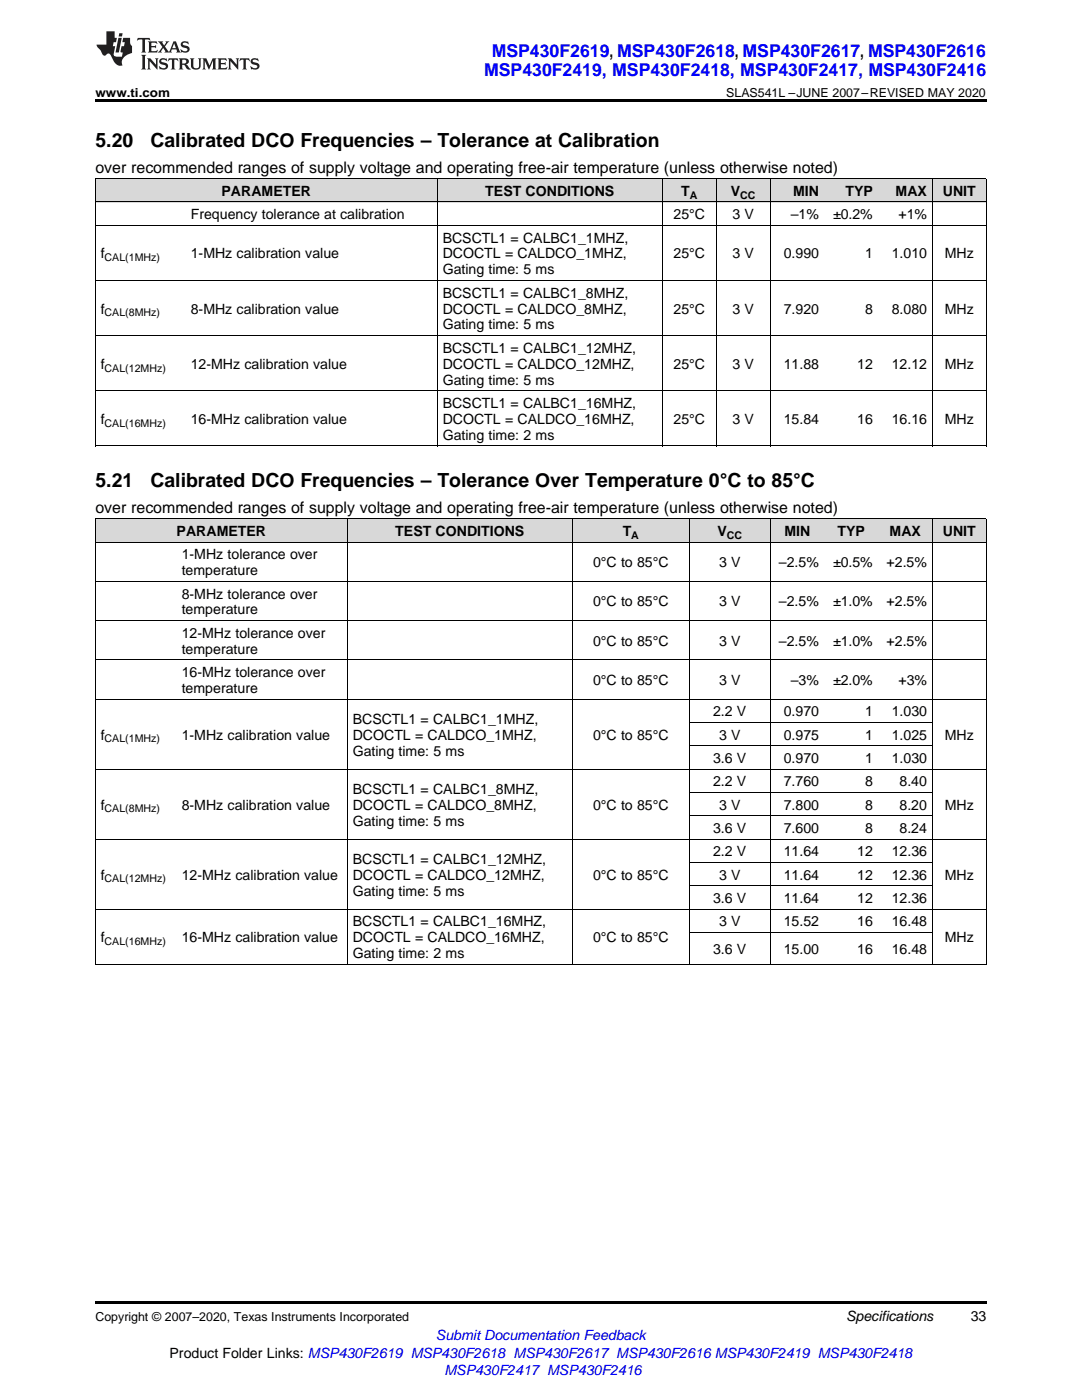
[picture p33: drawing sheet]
<svg xmlns="http://www.w3.org/2000/svg" width="216mm" height="279mm" viewBox="0 0 216 279" stroke-linecap="round" stroke-linejoin="round" font-family="sans-serif">
<defs><g id="words">
<g font-size="3.9">
<text x="19" y="29.3">5.20</text>
<text x="30" y="29.3">Calibrated DCO Frequencies – Tolerance at Calibration</text>
<text x="19" y="97.2">5.21</text>
<text x="30" y="97.2">Calibrated DCO Frequencies – Tolerance Over Temperature 0°C to 85°C</text>
</g>
<g font-size="3.5" fill="#00f">
<text x="98.1" y="11.3">MSP430F2619, MSP430F2618, MSP430F2617, MSP430F2616</text>
<text x="96.6" y="15.2">MSP430F2419, MSP430F2418, MSP430F2417, MSP430F2416</text>
</g>
<g font-size="3.2">
<text x="19" y="34.4">over recommended ranges of supply voltage and operating free-air temperature (unless otherwise noted)</text>
<text x="19" y="102.3">over recommended ranges of supply voltage and operating free-air temperature (unless otherwise noted)</text>
</g>
<g font-size="2.8">
<text x="44.2" y="39.1">PARAMETER</text>
<text x="96.8" y="39.1">TEST CONDITIONS</text>
<text x="135.9" y="39.1">T</text>
<text x="145.8" y="39.1">V</text>
<text x="158.3" y="39.1">MIN</text>
<text x="168.7" y="39.1">TYP</text>
<text x="178.7" y="39.1">MAX</text>
<text x="188.1" y="39.1">UNIT</text>
<text x="38.1" y="43.7">Frequency tolerance at calibration</text>
<text x="134.4" y="43.7">25°C</text>
<text x="146.2" y="43.7">3 V</text>
<text x="157.8" y="43.7">–1%</text>
<text x="166.2" y="43.7">±0.2%</text>
<text x="179.3" y="43.7">+1%</text>
<text x="20.1" y="51.6">f</text>
<text x="38.1" y="51.6">1-MHz calibration value</text>
<text x="88.3" y="48.4">BCSCTL1 = CALBC1_1MHZ,</text>
<text x="88.3" y="51.6">DCOCTL = CALDCO_1MHZ,</text>
<text x="134.4" y="51.6">25°C</text>
<text x="146.2" y="51.6">3 V</text>
<text x="156.4" y="51.6">0.990</text>
<text x="172.6" y="51.6">1</text>
<text x="177.9" y="51.6">1.010</text>
<text x="188.5" y="51.6">MHz</text>
<text x="88.3" y="54.8">Gating time: 5 ms</text>
<text x="88.3" y="59.4">BCSCTL1 = CALBC1_8MHZ,</text>
<text x="20.1" y="62.6">f</text>
<text x="38.1" y="62.6">8-MHz calibration value</text>
<text x="88.3" y="62.6">DCOCTL = CALDCO_8MHZ,</text>
<text x="88.3" y="65.8">Gating time: 5 ms</text>
<text x="134.4" y="62.6">25°C</text>
<text x="146.2" y="62.6">3 V</text>
<text x="156.4" y="62.6">7.920</text>
<text x="172.6" y="62.6">8</text>
<text x="177.9" y="62.6">8.080</text>
<text x="188.5" y="62.6">MHz</text>
<text x="88.3" y="70.4">BCSCTL1 = CALBC1_12MHZ,</text>
<text x="20.1" y="73.6">f</text>
<text x="38.1" y="73.6">12-MHz calibration value</text>
<text x="88.3" y="73.6">DCOCTL = CALDCO_12MHZ,</text>
<text x="88.3" y="76.8">Gating time: 5 ms</text>
<text x="134.4" y="73.6">25°C</text>
<text x="146.2" y="73.6">3 V</text>
<text x="156.4" y="73.6">11.88</text>
<text x="171.1" y="73.6">12</text>
<text x="177.9" y="73.6">12.12</text>
<text x="188.5" y="73.6">MHz</text>
<text x="88.3" y="81.4">BCSCTL1 = CALBC1_16MHZ,</text>
<text x="20.1" y="84.6">f</text>
<text x="38.1" y="84.6">16-MHz calibration value</text>
<text x="88.3" y="84.6">DCOCTL = CALDCO_16MHZ,</text>
<text x="88.3" y="87.8">Gating time: 2 ms</text>
<text x="134.4" y="84.6">25°C</text>
<text x="146.2" y="84.6">3 V</text>
<text x="156.4" y="84.6">15.84</text>
<text x="171.1" y="84.6">16</text>
<text x="177.9" y="84.6">16.16</text>
<text x="188.5" y="84.6">MHz</text>
<text x="35.2" y="107">PARAMETER</text>
<text x="78.9" y="107">TEST CONDITIONS</text>
<text x="124.2" y="107">T</text>
<text x="143.2" y="107">V</text>
<text x="156.5" y="107">MIN</text>
<text x="167.1" y="107">TYP</text>
<text x="177.5" y="107">MAX</text>
<text x="188.1" y="107">UNIT</text>
<text x="36.3" y="111.6">1-MHz tolerance over</text>
<text x="118.4" y="113.2">0°C to 85°C</text>
<text x="143.5" y="113.2">3 V</text>
<text x="155.4" y="113.2">–2.5%</text>
<text x="166.2" y="113.2">±0.5%</text>
<text x="176.9" y="113.2">+2.5%</text>
<text x="36.3" y="114.8">temperature</text>
<text x="36.3" y="119.5">8-MHz tolerance over</text>
<text x="36.3" y="122.6">temperature</text>
<text x="118.4" y="121">0°C to 85°C</text>
<text x="143.5" y="121">3 V</text>
<text x="155.4" y="121">–2.5%</text>
<text x="166.2" y="121">±1.0%</text>
<text x="176.9" y="121">+2.5%</text>
<text x="36.3" y="127.3">12-MHz tolerance over</text>
<text x="36.3" y="130.5">temperature</text>
<text x="118.4" y="128.9">0°C to 85°C</text>
<text x="143.5" y="128.9">3 V</text>
<text x="155.4" y="128.9">–2.5%</text>
<text x="166.2" y="128.9">±1.0%</text>
<text x="176.9" y="128.9">+2.5%</text>
<text x="36.3" y="135.1">16-MHz tolerance over</text>
<text x="118.4" y="136.7">0°C to 85°C</text>
<text x="143.5" y="136.7">3 V</text>
<text x="157.8" y="136.7">–3%</text>
<text x="166.2" y="136.7">±2.0%</text>
<text x="179.3" y="136.7">+3%</text>
<text x="36.3" y="138.3">temperature</text>
<text x="142.3" y="142.9">2.2 V</text>
<text x="156.4" y="142.9">0.970</text>
<text x="172.6" y="142.9">1</text>
<text x="177.9" y="142.9">1.030</text>
<text x="20.1" y="147.6">f</text>
<text x="36.3" y="147.6">1-MHz calibration value</text>
<text x="70.4" y="144.4">BCSCTL1 = CALBC1_1MHZ,</text>
<text x="70.4" y="147.6">DCOCTL = CALDCO_1MHZ,</text>
<text x="118.4" y="147.6">0°C to 85°C</text>
<text x="143.5" y="147.6">3 V</text>
<text x="156.4" y="147.6">0.975</text>
<text x="172.6" y="147.6">1</text>
<text x="177.9" y="147.6">1.025</text>
<text x="188.5" y="147.6">MHz</text>
<text x="70.4" y="150.8">Gating time: 5 ms</text>
<text x="142.3" y="152.3">3.6 V</text>
<text x="156.4" y="152.3">0.970</text>
<text x="172.6" y="152.3">1</text>
<text x="177.9" y="152.3">1.030</text>
<text x="20.1" y="161.6">f</text>
<text x="36.3" y="161.6">8-MHz calibration value</text>
<text x="70.4" y="158.4">BCSCTL1 = CALBC1_8MHZ,</text>
<text x="70.4" y="161.6">DCOCTL = CALDCO_8MHZ,</text>
<text x="118.4" y="161.6">0°C to 85°C</text>
<text x="142.3" y="156.9">2.2 V</text>
<text x="143.5" y="161.6">3 V</text>
<text x="156.4" y="156.9">7.760</text>
<text x="156.4" y="161.6">7.800</text>
<text x="172.6" y="156.9">8</text>
<text x="172.6" y="161.6">8</text>
<text x="179.5" y="156.9">8.40</text>
<text x="179.5" y="161.6">8.20</text>
<text x="188.5" y="161.6">MHz</text>
<text x="70.4" y="164.7">Gating time: 5 ms</text>
<text x="142.3" y="166.2">3.6 V</text>
<text x="156.4" y="166.2">7.600</text>
<text x="172.6" y="166.2">8</text>
<text x="179.5" y="166.2">8.24</text>
<text x="70.4" y="172.4">BCSCTL1 = CALBC1_12MHZ,</text>
<text x="142.3" y="170.9">2.2 V</text>
<text x="156.4" y="170.9">11.64</text>
<text x="171.1" y="170.9">12</text>
<text x="177.9" y="170.9">12.36</text>
<text x="20.1" y="175.5">f</text>
<text x="36.3" y="175.5">12-MHz calibration value</text>
<text x="70.4" y="175.5">DCOCTL = CALDCO_12MHZ,</text>
<text x="70.4" y="178.7">Gating time: 5 ms</text>
<text x="118.4" y="175.5">0°C to 85°C</text>
<text x="143.5" y="175.5">3 V</text>
<text x="156.4" y="175.5">11.64</text>
<text x="171.1" y="175.5">12</text>
<text x="177.9" y="175.5">12.36</text>
<text x="188.5" y="175.5">MHz</text>
<text x="70.4" y="184.9">BCSCTL1 = CALBC1_16MHZ,</text>
<text x="142.3" y="180.2">3.6 V</text>
<text x="143.5" y="184.9">3 V</text>
<text x="156.4" y="180.2">11.64</text>
<text x="156.4" y="184.9">15.52</text>
<text x="171.1" y="180.2">12</text>
<text x="171.1" y="184.9">16</text>
<text x="177.9" y="180.2">12.36</text>
<text x="177.9" y="184.9">16.48</text>
<text x="20.1" y="188">f</text>
<text x="36.3" y="188">16-MHz calibration value</text>
<text x="70.4" y="188">DCOCTL = CALDCO_16MHZ,</text>
<text x="70.4" y="191.2">Gating time: 2 ms</text>
<text x="118.4" y="188">0°C to 85°C</text>
<text x="142.3" y="190.4">3.6 V</text>
<text x="156.4" y="190.4">15.00</text>
<text x="171.1" y="190.4">16</text>
<text x="177.9" y="190.4">16.48</text>
<text x="188.5" y="188">MHz</text>
<text x="168.8" y="263.6">Specifications</text>
<text x="193.7" y="263.6">33</text>
<text x="33.8" y="270.9">Product Folder Links: MSP430F2619 MSP430F2618 MSP430F2617 MSP430F2616 MSP430F2419 MSP430F2418</text>
</g>
<g font-size="2.8" fill="#00f">
<text x="87" y="267.4">Submit Documentation Feedback</text>
<text x="88.7" y="274.5">MSP430F2417 MSP430F2416</text>
</g>
<g font-size="2.5">
<text x="19" y="19.3">www.ti.com</text>
<text x="144.9" y="19.3">SLAS541L –JUNE 2007–REVISED MAY 2020</text>
<text x="19" y="263.6">Copyright © 2007–2020, Texas Instruments Incorporated</text>
</g>
<g font-size="2.1">
<text x="137.6" y="39.7">A</text>
<text x="147.7" y="39.7">CC</text>
<text x="20.9" y="52.1">CAL(1MHz)</text>
<text x="20.9" y="63.1">CAL(8MHz)</text>
<text x="20.9" y="74.2">CAL(12MHz)</text>
<text x="20.9" y="85.2">CAL(16MHz)</text>
<text x="125.9" y="107.5">A</text>
<text x="145" y="107.5">CC</text>
<text x="20.9" y="148.2">CAL(1MHz)</text>
<text x="20.9" y="162.1">CAL(8MHz)</text>
<text x="20.9" y="176.1">CAL(12MHz)</text>
<text x="20.9" y="188.6">CAL(16MHz)</text>
</g>
</g></defs>
<g fill="#d8d8d8">
<path d="M19 103.6h16.2v4.6h-16.2z"/>
<path d="M35.2 103.6h34.1v4.6h-34.1z"/>
<path d="M69.3 103.6h44.9v4.6h-44.9z"/>
<path d="M114.2 103.6h23.3v4.6h-23.3z"/>
<path d="M137.5 103.6h16.2v4.6h-16.2z"/>
<path d="M153.7 103.6h10.8v4.6h-10.8z"/>
<path d="M164.5 103.6h10.8v4.6h-10.8z"/>
<path d="M175.3 103.6h10.8v4.6h-10.8z"/>
<path d="M186.1 103.6h10.7v4.6h-10.7z"/>
<path d="M19 35.7h18v4.7h-18z"/>
<path d="M37 35.7h50.3v4.7h-50.3z"/>
<path d="M87.3 35.7h44.9v4.7h-44.9z"/>
<path d="M132.2 35.7h10.7v4.7h-10.7z"/>
<path d="M142.9 35.7h10.8v4.7h-10.8z"/>
<path d="M153.7 35.7h10.8v4.7h-10.8z"/>
<path d="M164.5 35.7h10.8v4.7h-10.8z"/>
<path d="M175.3 35.7h10.8v4.7h-10.8z"/>
<path d="M186.1 35.7h10.7v4.7h-10.7z"/>
</g>
<path d="M19 19.9h177.8v.5h-177.8zM19 259.7h177.8v.5h-177.8z" fill="#000"/>
<g fill="none" stroke="#000" stroke-width=".2">
<path d="M19 35.6h177.8M19.1 35.7v53.3M87.2 35.7v53.3M132.1 35.7v53.3M142.9 35.7v53.3M153.7 35.7v53.3M186 35.7v53.3M196.8 35.7v53.3M19 56h177.8M19 45h177.8M19 40.3h177.8M19 78h177.8"/>
<path d="M19 67h177.8M19 89h177.8M19 116h177.8M19 108.2h177.8M19 103.5h177.8M19.1 103.6v88.9M69.3 103.6v88.9M114.2 103.6v88.9M137.5 103.6v88.9M153.7 103.6v88.9M186 103.6v88.9M196.8 103.6v88.9"/>
<path d="M19 139.5h177.8M19 131.7h177.8M19 123.8h177.8M19 153.5h177.8M137.5 158.1h48.6M137.5 148.8h48.6M137.5 144.2h48.6M19 167.4h177.8M137.5 176.8h48.6M137.5 172.1h48.6M137.5 162.8h48.6M19 192.4h177.8"/>
<path d="M19 181.4h177.8M137.5 186.1h48.6"/>
</g>
<g fill="#231f20">
<path d="M27.5 7.6l-.1 .5 .4-.2h.6v.1v2.1l-.2 .4h1l-.3-.4v-2.1l.1-.1h.5l.5 .2-.2-.5zM29.5 8.3l.2 .3v1.5l-.2 .4h1.8l.2-.6a1.04 1.04 0 0 1-1.3 .2v-.7h.6l.3 .2v-.6l-.3 .2h-.6v-.6l.8-.1 .4 .3-.2-.5zM31.5 8.3l.9 1.1-.9 1.1h.8l-.2-.2 .5-.7 .4 .7-.2 .2h1.5l-.1-.2 .1-.4h.9l.1 .4-.2 .2h1l-.3-.3-.7-1.9h-.5l-.9 2-.8-1 .9-1h-.8l.1 .3-.3 .5-.4-.6 .2-.2zM34.7 8.6l.4 1h-.7zM36.3 8.4a.63 .63 0 0 0-.2 .7 .63 .63 0 0 0 .6 .4l.6 .2 .1 .2a.75 .75 0 0 1-.7 .4 .75 .75 0 0 1-.6-.5l.1 .7 .1-.1a1.11 1.11 0 0 0 1.5-.6 1.13 1.13 0 0 0-1.2-.8l-.1-.4a1.04 1.04 0 0 1 1.2 .2l-.2-.5-.1 .1-.5-.2zM28.2 10.9l.2 .4v2.2l-.2 .4h1l-.3-.4v-2.2l.3-.4zM29.3 11.6l.3 .4v1.5l-.3 .4h.8l-.2-.4v-1.3l1.5 1.7v-1.9l.2-.4h-.7l.2 .4v.9l-1.1-1.3zM32 11.8a.62 .62 0 0 0-.2 .7 .62 .62 0 0 0 .6 .4l.6 .1 .1 .3a.76 .76 0 0 1-.7 .3 .76 .76 0 0 1-.6-.4l.1 .7 .1-.1a1.11 1.11 0 0 0 1.5-.6 1.13 1.13 0 0 0-1.2-.8l-.1-.4a1.04 1.04 0 0 1 1.2 .2l-.2-.6-.1 .1-.5-.1zM33.7 11.6l-.2 .6a.61 .61 0 0 1 .8-.3v1.6l-.2 .4h.9l-.2-.4v-1.6a.63 .63 0 0 1 .8 .3l-.2-.6zM35.6 11.6l.3 .4v1.5l-.3 .4h1l-.2-.2v-.8l.5 .2a.76 .76 0 0 0 1.2 .7l-1-1a.58 .58 0 0 0 .6-.5 .58 .58 0 0 0-.5-.6zM36.4 11.9h.1a.45 .45 0 0 1 .5 .1 .45 .45 0 0 1 .1 .5l-.7 .2zM37.9 11.6l.2 .2a2.17 2.17 0 0 0 .3 1.9 .99 .99 0 0 0 1.6-.6v-1.1l.2-.4h-.7l.2 .2a1.92 1.92 0 0 1-.2 1.8 .6 .6 0 0 1-.9-.5v-1.1l.2-.4zM40.4 11.6l.2 .4v1.5l-.2 .4h.7l-.2-.4v-1.4l.8 1.8 .8-1.8v1.4l-.2 .4h.9l-.2-.4v-1.5l.2-.4h-.8l-.6 1.5-.6-1.5zM43.4 11.6l.2 .4v1.5l-.2 .4h1.8l.2-.6a1.04 1.04 0 0 1-1.3 .1v-.6h.5l.4 .2v-.6l-.4 .2h-.5v-.7h.8l.3 .3-.1-.6zM45.5 11.6l.2 .4v1.5l-.2 .4h.7l-.2-.4v-1.3l1.5 1.7v-1.9l.2-.4h-.7l.2 .4v.9l-1.1-1.3zM47.9 11.6l-.1 .6a.61 .61 0 0 1 .8-.3v1.6l-.3 .4h1l-.3-.4 .1-1.6a.63 .63 0 0 1 .7 .3l-.1-.6zM50.2 11.8a.62 .62 0 0 0-.2 .7 .62 .62 0 0 0 .6 .4l.6 .1 .2 .3a.76 .76 0 0 1-.8 .3 .76 .76 0 0 1-.6-.4l.1 .7 .2-.1a1.11 1.11 0 0 0 1.5-.6 1.13 1.13 0 0 0-1.3-.8l-.1-.4a1.04 1.04 0 0 1 1.2 .2l-.1-.6-.2 .1-.5-.1z"/>
<path d="M21.2 6.3v2.6h-1.9l.1 .4 .7 .9a.91 .91 0 0 0 1 .8 .56 .56 0 0 1 .5-.3 .56 .56 0 0 1 .5 .3l.4 .8a1.53 1.53 0 0 0 1.9 1.2 1.54 1.54 0 0 1 1-2.1l.9-.3v-1.4a1.52 1.52 0 0 1-.3-1.6h-1.4l-.2 .8h.5l-.2 .8h-.4l-.2 1v.2l.4 .1-.2 .8a1.93 1.93 0 0 1-1.6-.3l.3-1.8h-.5l.2-.8h.4l.2-.8h-.4v-1.3zM23.6 7.6l-.6 2.9h.7l.6-2.9zM23.8 6.6l-.1 .7h.6l.2-.7z"/>
</g>
<use href="#words"/>
</svg>
